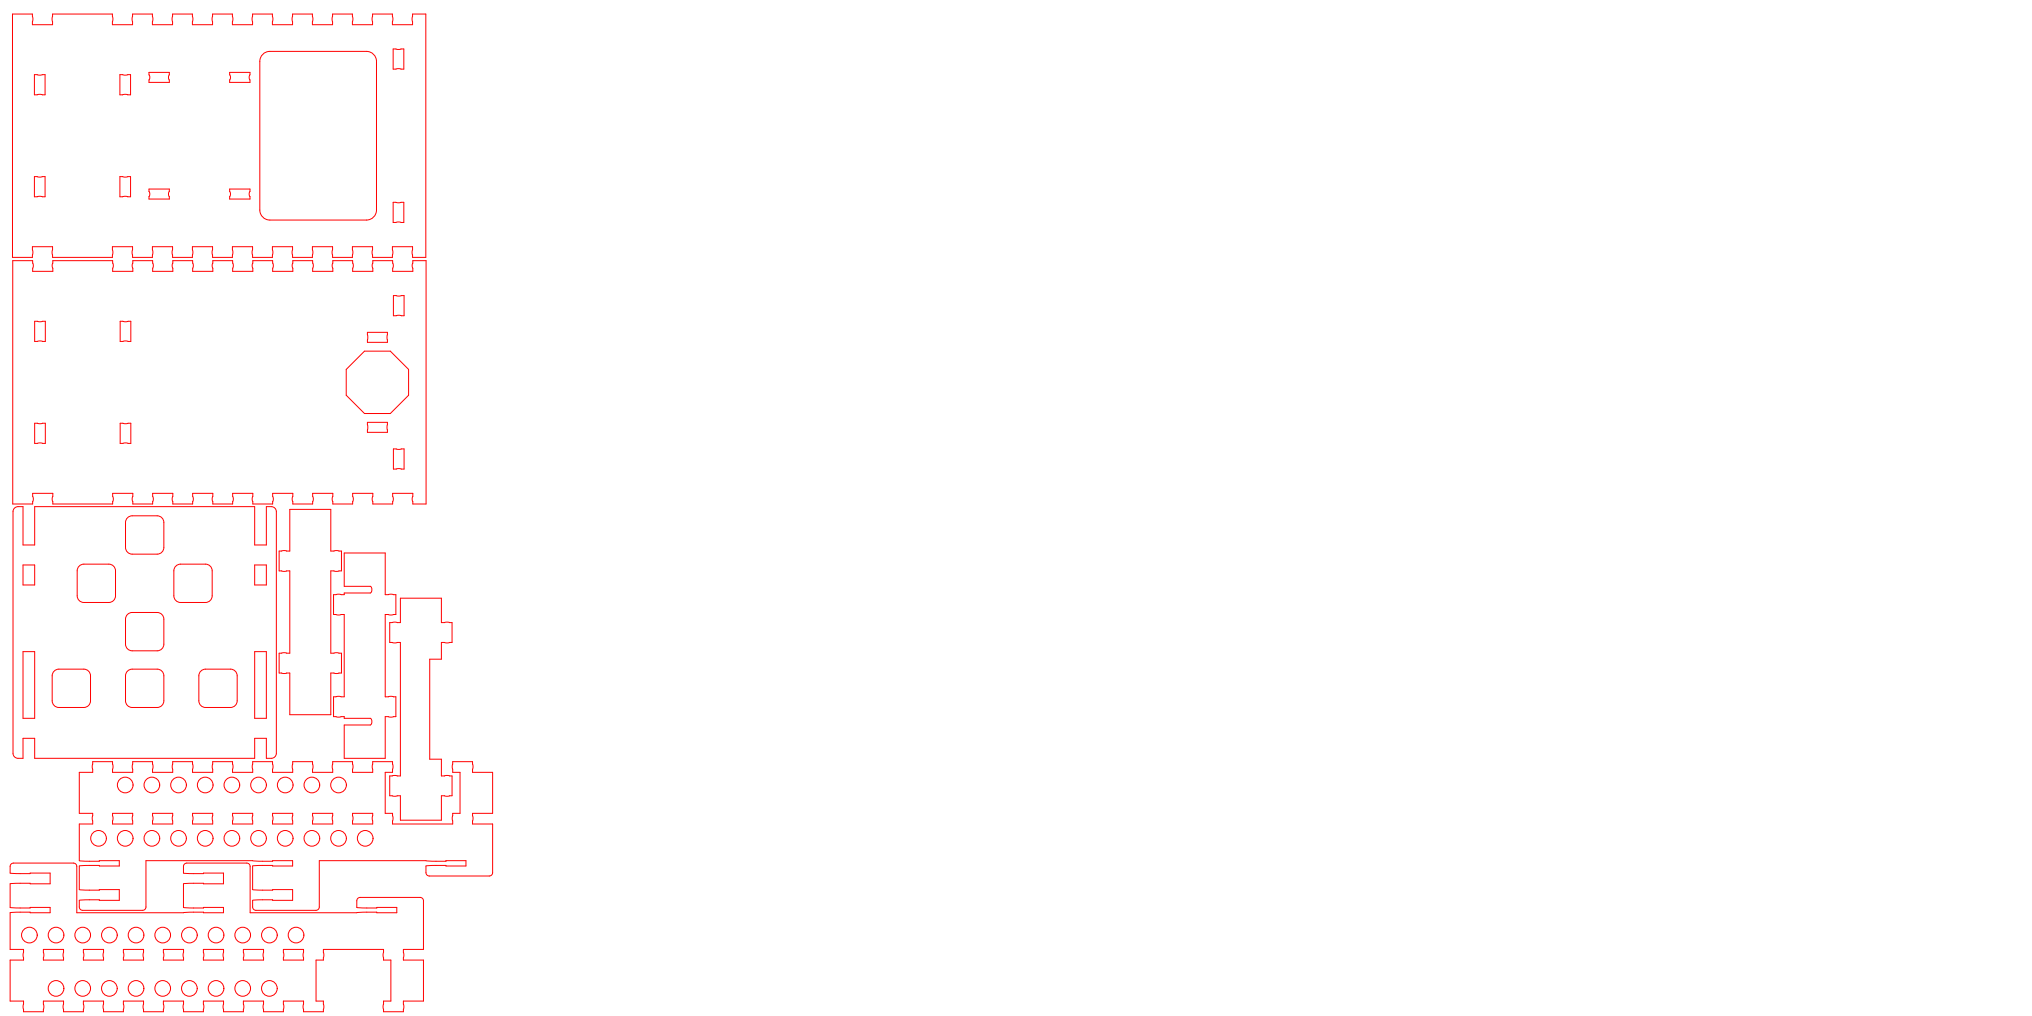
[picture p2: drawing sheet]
<svg xmlns="http://www.w3.org/2000/svg" width="610mm" height="305mm" viewBox="0 0 610 305" stroke-linecap="round" stroke-linejoin="round" font-family="sans-serif">
<g fill="none" stroke="#f00" stroke-width=".3">
<path d="M3.7 4.2h6v3.2h6.1v-3.2h17.9v3.2h6.1v-3.2h5.9l.2 1.5-.2 1.7h6.1l-.2-1.7 .2-1.5h5.9v3.2h6.1v-3.2h5.9l.2 1.5-.2 1.7h6.1l-.2-1.7 .2-1.5h5.9v3.2h6.1v-3.2h5.9l.2 1.5-.2 1.7h6.1l-.2-1.7 .2-1.5h5.9v3.2h6.1l-.2-1.7 .2-1.5h5.9l.2 1.5-.2 1.7h6.1v-3.2h3.9v73h-3.9v-3.2h-6.1l.2 1.7-.2 1.5h-5.9l-.2-1.5 .2-1.7h-6.1v3.2h-5.9l-.2-1.5 .2-1.7h-6.1l.2 1.7-.2 1.5h-5.9v-3.2h-6.1v3.2h-5.9l-.2-1.5 .2-1.7h-6.1l.2 1.7-.2 1.5h-5.9v-3.2h-6.1v3.2h-5.9l-.2-1.5 .2-1.7h-6.1l.2 1.7-.2 1.5h-5.9v-3.2h-6.1v3.2h-17.9v-3.2h-6.1v3.2h-6zM78.6 16.5a2.99 2.99 0 0 1 2.3-1.1h29a3 3 0 0 1 3 3v44.6a3 3 0 0 1-3 3h-29a3 3 0 0 1-3-3v-44.6l.1-.7zM117.9 14.7l1.6 .1 1.6-.1v6l-1.6-.1-1.6 .1zM10.3 22.4l1.6 .1 1.6-.1v6l-1.6-.1-1.6 .1zM36 22.4l1.6 .1 1.6-.1v6l-1.6-.1-1.6 .1zM44.7 21.7h6.1l-.3 1.5 .3 1.5h-6.1l.2-1.5zM68.9 21.7h6.1l-.3 1.5 .3 1.5h-6.1l.2-1.5zM10.3 53l1.6 .1 1.6-.1v6h-3.2zM36 53l1.6 .1 1.6-.1v6h-3.2zM44.7 56.7h6.1l-.3 1.5 .3 1.5h-6.1l.2-1.5zM68.9 56.7h6.1l-.3 1.5 .3 1.5h-6.1l.2-1.5zM3.8 78.2h6l.2 1.5-.2 1.7h6l-.2-1.7 .2-1.5h18l.2 1.5-.2 1.7h6l-.2-1.7 .2-1.5h6l.2 1.5-.2 1.7h6l-.2-1.7 .2-1.5h6l.2 1.5-.2 1.7h6l-.2-1.7 .2-1.5h6l.2 1.5-.2 1.7h6l-.2-1.7 .2-1.5h6l.2 1.5-.2 1.7h6l-.2-1.7 .2-1.5h6l.2 1.5-.2 1.7h6l-.2-1.7 .2-1.5h6l.2 1.5-.2 1.7h6l-.2-1.7 .2-1.5h6l.2 1.5-.2 1.7h6l-.2-1.7 .2-1.5h4v73h-4l-.2-1.5 .2-1.7h-6l.2 1.7-.2 1.5h-6l-.2-1.5 .2-1.7h-6l.2 1.7-.2 1.5h-6l-.2-1.5 .2-1.7h-6l.2 1.7-.2 1.5h-6l-.2-1.5 .2-1.7h-6l.2 1.7-.2 1.5h-6l-.2-1.5 .2-1.7h-6l.2 1.7-.2 1.5h-6l-.2-1.5 .2-1.7h-6l.2 1.7-.2 1.5h-6l-.2-1.5 .2-1.7h-6l.2 1.7-.2 1.5h-6l-.2-1.5 .2-1.7h-6l.2 1.7-.2 1.5h-18l-.2-1.5 .2-1.7h-6l.2 1.7-.2 1.5h-6z"/>
<path d="M117.9 60.7h3.2v6h-3.2zM10.4 96.4h3.2v6l-1.6-.1-1.6 .1zM36 96.4h3.2v6l-1.6-.1-1.6 .1zM110.2 99.7h6v3h-6zM118 88.7h3.2v6h-3.2zM10.4 127l1.6 .1 1.6-.1v6l-1.6-.1-1.6 .1zM36 127l1.6 .1 1.6-.1v6l-1.6-.1-1.6 .1zM110.2 126.7h6v3h-6zM118 134.7l1.6 .1 1.6-.1v6l-1.6-.1-1.6 .1zM4.5 152.3l.9-.3h1.5v11.5h3.5v-11.5h66v11.5h3.5v-11.5h1.5a1.5 1.5 0 0 1 1.5 1.5v72.5a1.5 1.5 0 0 1-1.5 1.5h-1.5v-6h-3.5v6h-66v-6h-3.5v6h-1.5a1.5 1.5 0 0 1-1.5-1.5v-72.5zM38.2 155.3l1.5-.6h7.5a2 2 0 0 1 2 2v7.5a2 2 0 0 1-2 2h-7.5a2 2 0 0 1-2-2v-7.5zM86.9 152.8h12.3v12.5h3.2v6l-1.5 .1-1.7-.1v24.7h3.2v5.9l-1.5 .2-1.7-.2v12.5h-12.3v-12.5l-1.7 .2-1.5-.2v-5.9h3.2v-24.7l-1.7 .1-1.5-.1v-6h3.2z"/>
<path d="M6.9 169.5h3.5v6h-3.5zM23.7 169.8l1.5-.6h7.5a2 2 0 0 1 2 2v7.5a2 2 0 0 1-2 2h-7.5a2 2 0 0 1-2-2v-7.5zM52.7 169.8l1.5-.6h7.5a2 2 0 0 1 2 2v7.5a2 2 0 0 1-2 2h-7.5a2 2 0 0 1-2-2v-7.5zM76.4 169.5h3.5v6h-3.5zM103.3 165.9h12.3v12.5h3.2v6l-1.5 .1-1.7-.1v24.6l1.7-.1 1.5 .1v6l-1.5 .1-1.7-.1v12.5h-12.3v-10h7.8a1.25 1.25 0 0 0 0-2h-7.8v-.5l-1.7 .1-1.5-.1v-6l1.5-.1 1.7 .1v-24.6l-1.7 .1-1.5-.1v-6h3.2v-.5h7.8a1.25 1.25 0 0 0 0-2h-7.8zM120.1 179.5h12.3v7.3h3.2v5.9l-1.5 .2-1.7-.2v5.1h-3.5v30h3.5v5l1.7-.2 1.5 .2v5.9h-3.2v7.4h-12.3v-7.4h-3.2v-5.9l1.5-.2 1.7 .2v-40.1l-1.7 .2-1.5-.2v-5.9h3.2zM6.9 195.5h3.5v20h-3.5zM38.2 184.3l1.5-.6h7.5a2 2 0 0 1 2 2v7.5a2 2 0 0 1-2 2h-7.5a2 2 0 0 1-2-2v-7.5zM76.4 195.5h3.5v20h-3.5zM16.2 201.3l1.5-.6h7.5a2 2 0 0 1 2 2v7.5a2 2 0 0 1-2 2h-7.5a2 2 0 0 1-2-2v-7.5zM38.2 201.3l1.5-.6h7.5a2 2 0 0 1 2 2v7.5a2 2 0 0 1-2 2h-7.5a2 2 0 0 1-2-2v-7.5zM60.2 201.3l1.5-.6h7.5a2 2 0 0 1 2 2v7.5a2 2 0 0 1-2 2h-7.5a2 2 0 0 1-2-2v-7.5z"/>
<path d="M23.8 231.7h4v-3.2h6l.1 1.5-.1 1.7h6l-.1-1.7 .1-1.5h6v3.2h6v-3.2h6l.1 1.5-.1 1.7h6l-.1-1.7 .1-1.5h6v3.2h6v-3.2h6l.1 1.5-.1 1.7h6v-3.2h6v3.2h6l-.1-1.7 .1-1.5h6l.1 1.5-.1 1.7h6v-3.2h6v3.2h-2.2v12.3h2.2v3.2h18v-3.2h2.2v-12.3h-2.2v-3.2h6l.1 1.5-.1 1.7h6v12.3h-6l.1 1.5-.1 1.7h6v14.6a1 1 0 0 1-1 1h-18a1 1 0 0 1-1-1l.1-2 5.9-.2v.2h6v-1.6h-6v.2l-38-.2v13.9a1 1 0 0 1-1 1h-18a1 1 0 0 1-1-1l.1-2h11.9v-3.2l-9 .1-3-.1v-7.1l3-.2 9 .2v-1.6h-6v.2l-38-.2v13.9a1 1 0 0 1-1 1h-18a1 1 0 0 1-1-1l.1-2h11.9v-3.2l-9 .1-3-.1v-7.1l3-.2 9 .2v-1.6l-9 .2-3-.2v-11h4v-2.4v-.8h-4zM3.3 259.2l.7-.3h18a1 1 0 0 1 1 1v13.9h32l3-.2 9 .2v-1.6h-6v.2l-6-.2v-7.1l3-.1 9 .1v-3.2l-11.9 .1-.1-2.1a1 1 0 0 1 1-1h18a1 1 0 0 1 1 1v13.9h32l3-.2 9 .2v-1.6h-6v.2l-5.9-.1-.1-2.1a1 1 0 0 1 1-1h18a1 1 0 0 1 1 1v14.6h-6l.2 1.7-.2 1.5h6v12.3h-6l.2 1.7-.2 1.5h-5.9v-3.2h2.2v-12.3h-2.2v-3.2h-18.1l.2 1.7-.2 1.5h-2.2v12.3h2.2l.2 1.7-.2 1.5h-5.9v-3.2h-6.1v3.2h-5.9l-.2-1.5 .2-1.7h-6.1l.2 1.7-.2 1.5h-5.9v-3.2h-6.1v3.2h-5.9l-.2-1.5 .2-1.7h-6.1v3.2h-5.9v-3.2h-6.1l.2 1.7-.2 1.5h-5.9l-.2-1.5 .2-1.7h-6.1v3.2h-5.9l-.2-1.5 .2-1.7h-6.1l.2 1.7-.2 1.5h-5.9v-3.2h-4.1v-12.3h4.1v-.7v-2.5h-4.1v-11l6-.2v.2h6v-1.6h-6v.2l-6-.2v-7.1l3-.1 9 .1v-3.2l-11.9 .1-.1-2.1zM33.8 244h6l-.1 1.5 .1 1.7h-6l.1-1.7zM45.8 244h6v3.2h-6zM57.8 244h6l-.1 1.5 .1 1.7h-6l.1-1.7zM69.8 244h6v3.2h-6zM81.8 244h6v3.2h-6l.1-1.7zM93.8 244h6l-.1 1.5 .1 1.7h-6zM105.8 244h6v3.2h-6l.1-1.7zM13 284.8h6.1l-.2 1.7 .2 1.5h-6.1l.2-1.5zM25 284.8h6.1l-.2 1.7 .2 1.5h-6.1zM37 284.8h6.1v3.2h-6.1l.2-1.5z"/>
<path d="M49 284.8h6.1l-.2 1.7 .2 1.5h-6.1zM61 284.8h6.1v3.2h-6.1zM73 284.8h6.1l-.2 1.7 .2 1.5h-6.1l.2-1.5zM85 284.8h6.1v3.2h-6.1z"/>
<circle cx="113.2" cy="114.7" r="10.1"/>
<circle cx="37.6" cy="235.5" r="2.35"/>
<circle cx="45.6" cy="235.5" r="2.35"/>
<circle cx="53.6" cy="235.5" r="2.35"/>
<circle cx="61.6" cy="235.5" r="2.35"/>
<circle cx="69.6" cy="235.5" r="2.35"/>
<circle cx="77.6" cy="235.5" r="2.35"/>
<circle cx="85.6" cy="235.5" r="2.35"/>
<circle cx="93.6" cy="235.5" r="2.35"/>
<circle cx="101.6" cy="235.5" r="2.35"/>
<circle cx="29.6" cy="251.5" r="2.35"/>
<circle cx="37.6" cy="251.5" r="2.35"/>
<circle cx="45.6" cy="251.5" r="2.35"/>
<circle cx="53.6" cy="251.5" r="2.35"/>
<circle cx="61.6" cy="251.5" r="2.35"/>
<circle cx="69.6" cy="251.5" r="2.35"/>
<circle cx="77.6" cy="251.5" r="2.35"/>
<circle cx="85.6" cy="251.5" r="2.35"/>
<circle cx="93.6" cy="251.5" r="2.35"/>
<circle cx="101.6" cy="251.5" r="2.35"/>
<circle cx="109.6" cy="251.5" r="2.35"/>
<circle cx="8.8" cy="280.5" r="2.35"/>
<circle cx="16.8" cy="280.5" r="2.35"/>
<circle cx="16.8" cy="296.5" r="2.35"/>
<circle cx="24.8" cy="280.5" r="2.35"/>
<circle cx="24.8" cy="296.5" r="2.35"/>
<circle cx="32.8" cy="280.5" r="2.35"/>
<circle cx="32.8" cy="296.5" r="2.35"/>
<circle cx="40.8" cy="280.5" r="2.35"/>
<circle cx="40.8" cy="296.5" r="2.35"/>
<circle cx="48.8" cy="280.5" r="2.35"/>
<circle cx="48.8" cy="296.5" r="2.35"/>
<circle cx="56.8" cy="280.5" r="2.35"/>
<circle cx="56.8" cy="296.5" r="2.35"/>
<circle cx="64.8" cy="280.5" r="2.35"/>
<circle cx="64.8" cy="296.5" r="2.35"/>
<circle cx="72.8" cy="280.5" r="2.35"/>
<circle cx="72.8" cy="296.5" r="2.35"/>
<circle cx="80.8" cy="280.5" r="2.35"/>
<circle cx="80.8" cy="296.5" r="2.35"/>
<circle cx="88.8" cy="280.5" r="2.35"/>
</g>
</svg>
